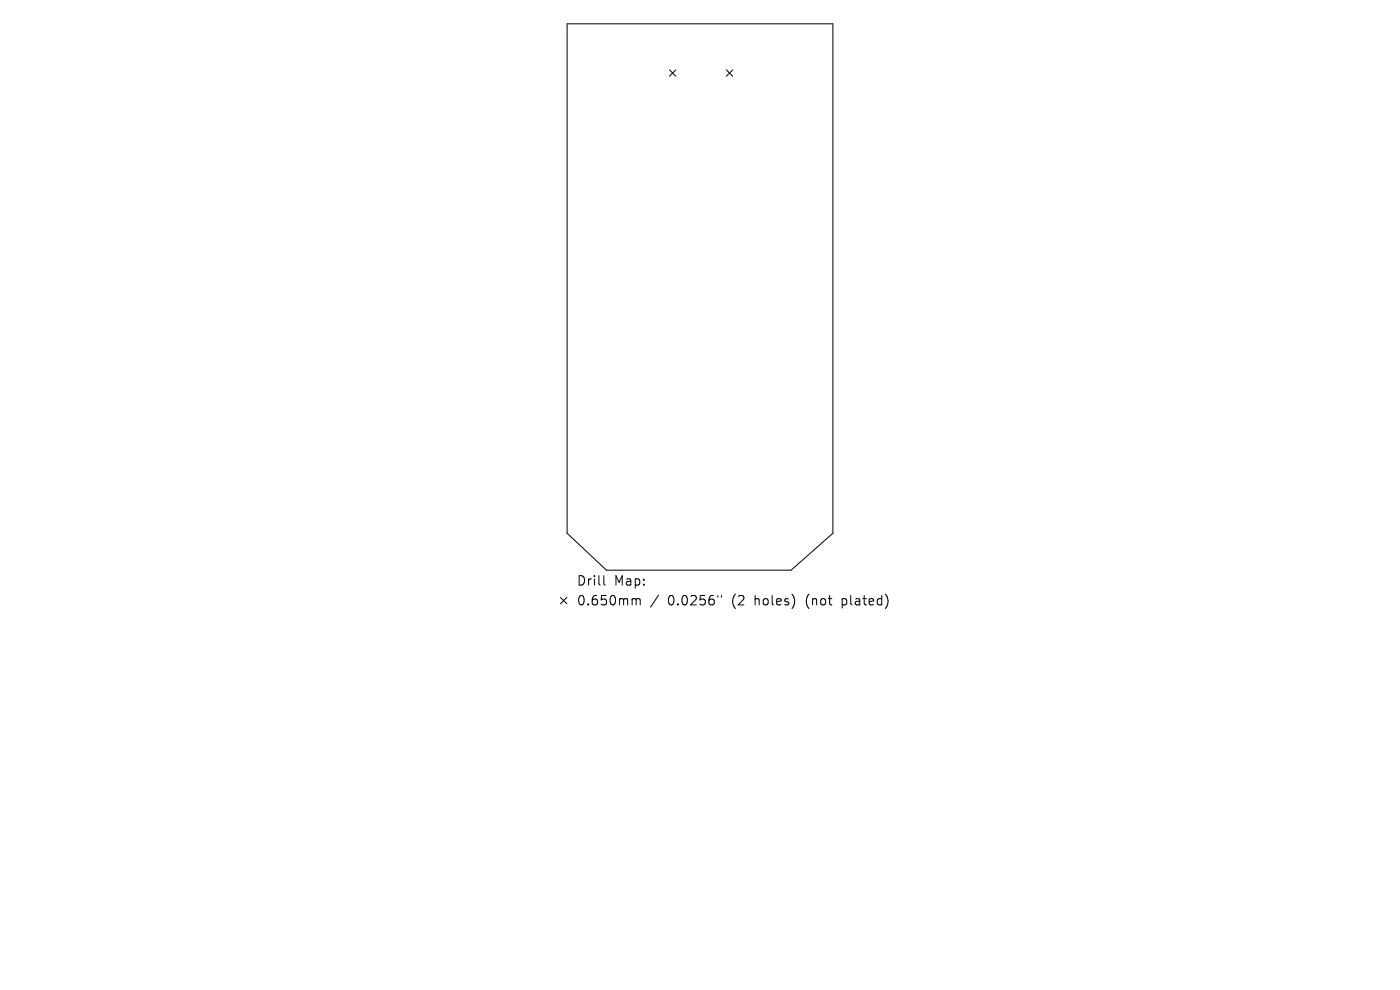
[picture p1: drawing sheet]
<svg xmlns="http://www.w3.org/2000/svg" width="297mm" height="210mm" viewBox="0 0 297 210" stroke-linecap="round" stroke-linejoin="round" font-family="sans-serif">
<defs><g id="words">
<g font-size="2.8">
<text x="122.3" y="124.5">Drill</text>
<text x="130.3" y="124.5">Map:</text>
<text x="122.3" y="128.7">0.650mm</text>
<text x="141.7" y="128.7">0.0256&quot;</text>
<text x="155.4" y="128.7">(2</text>
<text x="160.4" y="128.7">holes)</text>
<text x="171.4" y="128.7">(not</text>
<text x="179.3" y="128.7">plated)</text>
</g>
</g></defs>
<g fill="none" stroke="#000" stroke-width=".21">
<path d="M120.3 5.1h56.4v108l-8.9 7.9h-39.1l-8.4-7.9zM142 14.8l1.4 1.4M143.4 14.8l-1.4 1.4M154.1 14.8l1.3 1.4M155.4 14.8l-1.3 1.4M118.9 126.7l1.4 1.4M120.3 126.7l-1.4 1.4M128.1 122.1v1.7l.3 .3M134.4 127h.3l.3 .3M135 127.3l.2-.3 .5 .1 .1 1.2M135 127.3v1M139.7 126.2l-1.7 2.6"/>
<path d="M152.3 126.3v.4M153.1 126.3v.4"/>
</g>
<use href="#words"/>
</svg>
